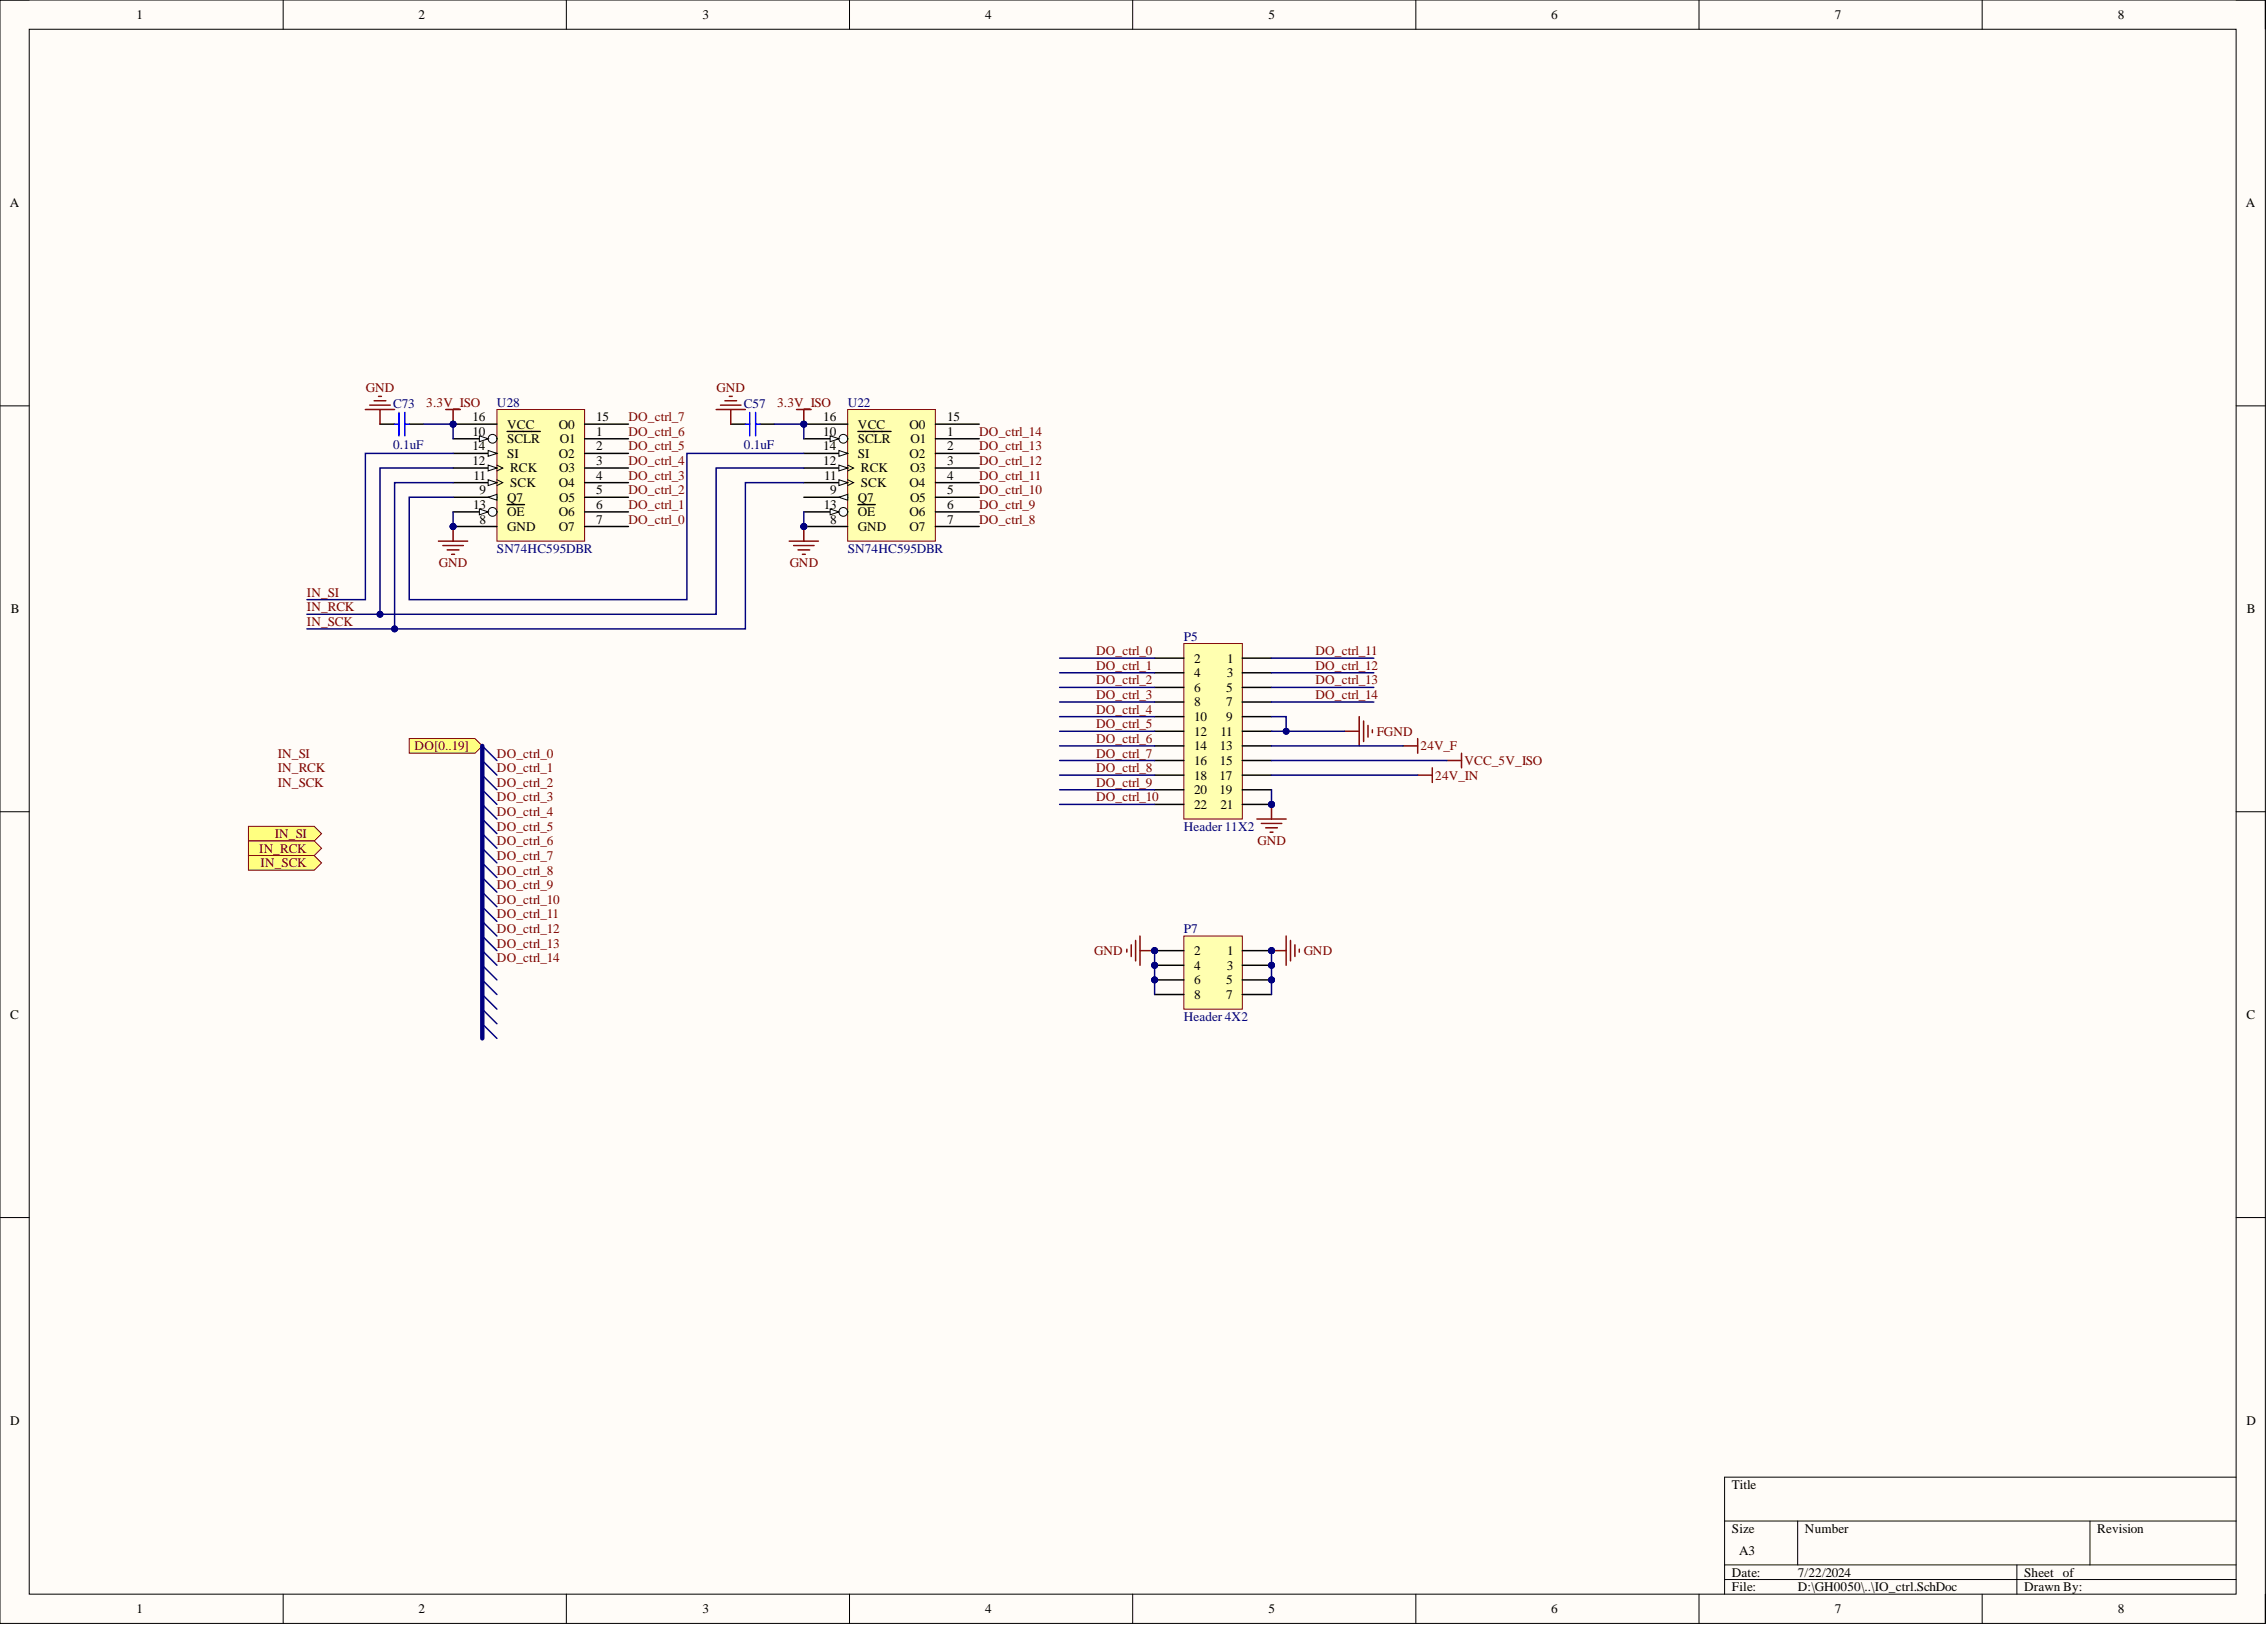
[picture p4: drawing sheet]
<svg xmlns="http://www.w3.org/2000/svg" width="393mm" height="282mm" viewBox="0 0 393 282" stroke-linecap="round" stroke-linejoin="round" font-family="sans-serif">
<defs><g id="words">
<g font-size="2.3">
<text x="23.7" y="3.3">1</text>
<text x="72.6" y="3.3">2</text>
<text x="121.9" y="3.3">3</text>
<text x="170.9" y="3.3">4</text>
<text x="220.1" y="3.3">5</text>
<text x="269.1" y="3.3">6</text>
<text x="318.3" y="3.3">7</text>
<text x="367.4" y="3.3">8</text>
<text x="1.7" y="35.9">A</text>
<text x="389.7" y="35.9">A</text>
<text x="82" y="75.6">10</text>
<text x="82" y="73.1">16</text>
<text x="88" y="76.9">SCLR</text>
<text x="88" y="74.3">VCC</text>
<text x="97" y="74.3">O0</text>
<text x="97.1" y="76.9">O1</text>
<text x="103.5" y="73.1">15</text>
<text x="103.5" y="75.6">1</text>
<text x="142.9" y="75.6">10</text>
<text x="142.9" y="73.1">16</text>
<text x="148.9" y="76.9">SCLR</text>
<text x="148.9" y="74.3">VCC</text>
<text x="157.8" y="74.3">O0</text>
<text x="158" y="76.9">O1</text>
<text x="164.3" y="73.1">15</text>
<text x="164.3" y="75.6">1</text>
<text x="82" y="78.1">14</text>
<text x="82" y="80.7">12</text>
<text x="82.2" y="83.2">11</text>
<text x="88" y="79.4">SI</text>
<text x="88.5" y="81.9">RCK</text>
<text x="97" y="79.4">O2</text>
<text x="97" y="81.9">O3</text>
<text x="103.5" y="78.1">2</text>
<text x="103.5" y="80.7">3</text>
<text x="103.5" y="83.2">4</text>
<text x="142.9" y="78.1">14</text>
<text x="142.9" y="80.7">12</text>
<text x="143" y="83.2">11</text>
<text x="148.9" y="79.4">SI</text>
<text x="149.4" y="81.9">RCK</text>
<text x="157.8" y="79.4">O2</text>
<text x="157.9" y="81.9">O3</text>
<text x="164.3" y="78.1">2</text>
<text x="164.3" y="80.7">3</text>
<text x="164.3" y="83.2">4</text>
<text x="82.1" y="88.3">13</text>
<text x="83.2" y="85.7">9</text>
<text x="88" y="89.6">OE</text>
<text x="88" y="87">Q7</text>
<text x="88.5" y="84.5">SCK</text>
<text x="97" y="84.5">O4</text>
<text x="97" y="89.6">O6</text>
<text x="97" y="87">O5</text>
<text x="103.5" y="85.7">5</text>
<text x="103.5" y="88.3">6</text>
<text x="142.9" y="88.3">13</text>
<text x="144" y="85.7">9</text>
<text x="148.9" y="89.6">OE</text>
<text x="148.9" y="87">Q7</text>
<text x="149.4" y="84.5">SCK</text>
<text x="157.8" y="84.5">O4</text>
<text x="157.8" y="89.6">O6</text>
<text x="157.9" y="87">O5</text>
<text x="164.3" y="85.7">5</text>
<text x="164.3" y="88.3">6</text>
<text x="83.2" y="90.8">8</text>
<text x="88" y="92.1">GND</text>
<text x="97" y="92.1">O7</text>
<text x="103.5" y="90.8">7</text>
<text x="144" y="90.8">8</text>
<text x="148.9" y="92.1">GND</text>
<text x="157.8" y="92.1">O7</text>
<text x="164.3" y="90.8">7</text>
<text x="1.9" y="106.4">B</text>
<text x="389.8" y="106.4">B</text>
<text x="207.2" y="114.9">2</text>
<text x="207.2" y="117.5">4</text>
<text x="207.2" y="120">6</text>
<text x="212.8" y="120">5</text>
<text x="212.8" y="117.5">3</text>
<text x="212.9" y="114.9">1</text>
<text x="207.2" y="122.5">8</text>
<text x="207.2" y="125.1">10</text>
<text x="212.8" y="122.5">7</text>
<text x="212.8" y="125.1">9</text>
<text x="207.2" y="127.6">12</text>
<text x="207.2" y="130.1">14</text>
<text x="211.7" y="130.1">13</text>
<text x="211.7" y="127.6">11</text>
<text x="207.2" y="132.7">16</text>
<text x="207.2" y="135.2">18</text>
<text x="207.2" y="137.8">20</text>
<text x="211.6" y="135.2">17</text>
<text x="211.6" y="137.8">19</text>
<text x="211.7" y="132.7">15</text>
<text x="207.2" y="140.3">22</text>
<text x="211.7" y="140.3">21</text>
<text x="207.2" y="165.7">2</text>
<text x="212.9" y="165.7">1</text>
<text x="207.2" y="168.2">4</text>
<text x="207.2" y="170.7">6</text>
<text x="207.2" y="173.3">8</text>
<text x="212.8" y="170.7">5</text>
<text x="212.8" y="173.3">7</text>
<text x="212.8" y="168.2">3</text>
<text x="1.8" y="176.7">C</text>
<text x="389.8" y="176.7">C</text>
<text x="1.8" y="247.2">D</text>
<text x="389.8" y="247.2">D</text>
<text x="300.5" y="258.3">Title</text>
<text x="300.5" y="265.9">Size</text>
<text x="301.8" y="269.7">A3</text>
<text x="313.2" y="265.9">Number</text>
<text x="363.9" y="265.9">Revision</text>
<text x="300.5" y="273.5">Date:</text>
<text x="311.9" y="273.5">7/22/2024</text>
<text x="351.2" y="273.5">Sheet of</text>
<text x="23.7" y="279.8">1</text>
<text x="72.6" y="279.8">2</text>
<text x="121.9" y="279.8">3</text>
<text x="170.9" y="279.8">4</text>
<text x="220.1" y="279.8">5</text>
<text x="269.1" y="279.8">6</text>
<text x="300.5" y="276">File:</text>
<text x="311.9" y="276">D:\GH0050\..\IO_ctrl.SchDoc</text>
<text x="318.3" y="279.8">7</text>
<text x="351.2" y="276">Drawn By:</text>
<text x="367.4" y="279.8">8</text>
</g>
<g font-size="2.3" fill="#800000">
<text x="63.5" y="68">GND</text>
<text x="74" y="70.5">3.3V_ISO</text>
<text x="124.3" y="68">GND</text>
<text x="134.8" y="70.5">3.3V_ISO</text>
<text x="109" y="75.6">DO_ctrl_6</text>
<text x="109" y="73.1">DO_ctrl_7</text>
<text x="169.9" y="75.6">DO_ctrl_14</text>
<text x="109" y="83.2">DO_ctrl_3</text>
<text x="109" y="80.7">DO_ctrl_4</text>
<text x="109" y="78.1">DO_ctrl_5</text>
<text x="169.9" y="83.2">DO_ctrl_11</text>
<text x="169.9" y="80.7">DO_ctrl_12</text>
<text x="169.9" y="78.1">DO_ctrl_13</text>
<text x="109" y="88.3">DO_ctrl_1</text>
<text x="109" y="85.7">DO_ctrl_2</text>
<text x="169.9" y="88.3">DO_ctrl_9</text>
<text x="169.9" y="85.7">DO_ctrl_10</text>
<text x="109" y="90.8">DO_ctrl_0</text>
<text x="169.9" y="90.8">DO_ctrl_8</text>
<text x="76.2" y="98.4">GND</text>
<text x="137" y="98.4">GND</text>
<text x="53.3" y="103.5">IN_SI</text>
<text x="53.3" y="106">IN_RCK</text>
<text x="53.3" y="108.6">IN_SCK</text>
<text x="190.2" y="113.7">DO_ctrl_0</text>
<text x="228.2" y="113.7">DO_ctrl_11</text>
<text x="190.2" y="116.2">DO_ctrl_1</text>
<text x="190.2" y="118.7">DO_ctrl_2</text>
<text x="228.2" y="116.2">DO_ctrl_12</text>
<text x="228.2" y="118.7">DO_ctrl_13</text>
<text x="190.2" y="121.3">DO_ctrl_3</text>
<text x="190.2" y="123.8">DO_ctrl_4</text>
<text x="228.2" y="121.3">DO_ctrl_14</text>
<text x="48.2" y="131.4">IN_SI</text>
<text x="71.9" y="130.1">DO[0..19]</text>
<text x="86.2" y="131.4">DO_ctrl_0</text>
<text x="190.2" y="126.3">DO_ctrl_5</text>
<text x="190.2" y="128.9">DO_ctrl_6</text>
<text x="190.2" y="131.4">DO_ctrl_7</text>
<text x="238.9" y="127.6">FGND</text>
<text x="246.5" y="130.1">24V_F</text>
<text x="48.2" y="133.9">IN_RCK</text>
<text x="48.2" y="136.5">IN_SCK</text>
<text x="86.2" y="133.9">DO_ctrl_1</text>
<text x="86.2" y="136.5">DO_ctrl_2</text>
<text x="190.2" y="133.9">DO_ctrl_8</text>
<text x="190.2" y="136.5">DO_ctrl_9</text>
<text x="249" y="135.2">24V_IN</text>
<text x="254.1" y="132.7">VCC_5V_ISO</text>
<text x="86.2" y="139">DO_ctrl_3</text>
<text x="86.2" y="141.6">DO_ctrl_4</text>
<text x="190.2" y="139">DO_ctrl_10</text>
<text x="45" y="147.9">IN_RCK</text>
<text x="47.7" y="145.4">IN_SI</text>
<text x="86.2" y="144.1">DO_ctrl_5</text>
<text x="86.2" y="146.6">DO_ctrl_6</text>
<text x="86.2" y="149.2">DO_ctrl_7</text>
<text x="218.2" y="146.6">GND</text>
<text x="45.2" y="150.4">IN_SCK</text>
<text x="86.2" y="151.7">DO_ctrl_8</text>
<text x="86.2" y="154.2">DO_ctrl_9</text>
<text x="86.2" y="156.8">DO_ctrl_10</text>
<text x="86.2" y="159.3">DO_ctrl_11</text>
<text x="86.2" y="161.9">DO_ctrl_12</text>
<text x="86.2" y="164.4">DO_ctrl_13</text>
<text x="86.2" y="166.9">DO_ctrl_14</text>
<text x="189.9" y="165.7">GND</text>
<text x="226.2" y="165.7">GND</text>
</g>
<g font-size="2.3" fill="#000080">
<text x="68.2" y="70.8">C73</text>
<text x="86.2" y="70.5">U28</text>
<text x="129.1" y="70.8">C57</text>
<text x="147.1" y="70.5">U22</text>
<text x="68.2" y="77.9">0.1uF</text>
<text x="129.1" y="77.9">0.1uF</text>
<text x="86.2" y="95.9">SN74HC595DBR</text>
<text x="147.1" y="95.9">SN74HC595DBR</text>
<text x="205.4" y="111.1">P5</text>
<text x="205.4" y="144.1">Header 11X2</text>
<text x="205.4" y="161.9">P7</text>
<text x="205.4" y="177.1">Header 4X2</text>
</g>
</g></defs>
<path d="M0 0h393.1v281.6h-393.1z" fill-rule="evenodd" fill="#fffcf8"/>
<path d="M0 0h393.1v281.6h-393.1z" fill="none" stroke="#000" stroke-width=".17"/>
<path d="M5.1 5.1h382.9v271.4h-382.9z" fill-rule="evenodd" fill="#fffcf8"/>
<g fill="none" stroke="#000" stroke-width=".17">
<path d="M0 0h5.1M5.1 5.1h382.9v271.4h-382.9zM49.1 0v5.1M98.3 0v5.1M147.4 0v5.1M196.5 0v5.1M245.7 0v5.1M294.8 0v5.1M343.9 0v5.1M388 0h5.1v5.1M0 70.4h5.1M388 70.4h5.1"/>
<path d="M0 140.8h5.1M388 140.8h5.1M0 211.2h5.1M388 211.2h5.1M388 256.2h-88.8v20.3M49.1 276.5v5.1M98.3 276.5v5.1M147.4 276.5v5.1M196.5 276.5v5.1M245.7 276.5v5.1M294.8 276.5v5.1M299.2 263.8h88.8"/>
<path d="M299.2 271.4h88.8M299.2 274h88.8M311.9 263.8v7.6M343.9 276.5v5.1M350 271.4v5.1M362.6 263.8v7.6M393.1 276.5v5.1"/>
</g>
<circle cx="78.6" cy="73.6" r=".51" fill="#000080"/>
<circle cx="78.6" cy="73.6" r=".51" fill="none" stroke="#000080" stroke-width=".17"/>
<circle cx="78.6" cy="91.3" r=".51" fill="#000080"/>
<circle cx="78.6" cy="91.3" r=".51" fill="none" stroke="#000080" stroke-width=".17"/>
<path d="M86.2 71h15.2v22.9h-15.2z" fill-rule="evenodd" fill="#ffffb0"/>
<path d="M86.2 71h15.2v22.9h-15.2z" fill="none" stroke="#800000" stroke-width=".17"/>
<path d="M78.6 78.6h7.6" fill="none" stroke="#000" stroke-width=".25"/>
<path d="M84.7 78.1l1.5 .5-1.5 .6z" fill="#f8fcff"/>
<path d="M84.7 78.1l1.5 .5-1.5 .6z" fill="none" stroke="#000" stroke-width=".17"/>
<path d="M78.6 83.7h7.6" fill="none" stroke="#000" stroke-width=".25"/>
<path d="M84.7 83.2l1.5 .5-1.5 .5z" fill="#f8fcff"/>
<path d="M84.7 83.2l1.5 .5-1.5 .5zM86.2 83.2l1 .5-1 .5" fill="none" stroke="#000" stroke-width=".17"/>
<path d="M78.6 76.1h7.6" fill="none" stroke="#000" stroke-width=".25"/>
<circle cx="85.5" cy="76.1" r=".76" fill="#f8fcff"/>
<circle cx="85.5" cy="76.1" r=".76" fill="none" stroke="#000" stroke-width=".17"/>
<path d="M83.2 75.6l1.5 .5-1.5 .5z" fill="#f8fcff"/>
<path d="M83.2 75.6l1.5 .5-1.5 .5z" fill="none" stroke="#000" stroke-width=".17"/>
<path d="M88 74.8h5.7M78.6 81.2h7.6" fill="none" stroke="#000" stroke-width=".25"/>
<path d="M84.7 80.7l1.5 .5-1.5 .5z" fill="#f8fcff"/>
<path d="M84.7 80.7l1.5 .5-1.5 .5zM86.2 80.7l1 .5-1 .5" fill="none" stroke="#000" stroke-width=".17"/>
<path d="M78.6 88.8h7.6" fill="none" stroke="#000" stroke-width=".25"/>
<circle cx="85.5" cy="88.8" r=".76" fill="#f8fcff"/>
<circle cx="85.5" cy="88.8" r=".76" fill="none" stroke="#000" stroke-width=".17"/>
<path d="M83.2 88.3l1.5 .5-1.5 .5z" fill="#f8fcff"/>
<path d="M83.2 88.3l1.5 .5-1.5 .5z" fill="none" stroke="#000" stroke-width=".17"/>
<path d="M101.4 73.6h7.6M101.4 76.1h7.6M101.4 78.6h7.6M78.6 86.3h7.6M88 87.5h3M101.4 81.2h7.6M101.4 83.7h7.6M101.4 86.3h7.6M101.4 88.8h7.6M101.4 91.3h7.6" fill="none" stroke="#000" stroke-width=".25"/>
<path d="M84.7 86.3l1.5-.6v1.1z" fill="#f8fcff"/>
<path d="M84.7 86.3l1.5-.6v1.1z" fill="none" stroke="#000" stroke-width=".17"/>
<path d="M78.6 73.6h7.6" fill="none" stroke="#000" stroke-width=".25"/>
<circle cx="78.6" cy="73.6" r=".51" fill="#000080"/>
<circle cx="78.6" cy="73.6" r=".51" fill="none" stroke="#000080" stroke-width=".17"/>
<path d="M78.6 91.3h7.6" fill="none" stroke="#000" stroke-width=".25"/>
<circle cx="78.6" cy="91.3" r=".51" fill="#000080"/>
<circle cx="78.6" cy="91.3" r=".51" fill="none" stroke="#000080" stroke-width=".17"/>
<circle cx="139.5" cy="73.6" r=".51" fill="#000080"/>
<circle cx="139.5" cy="73.6" r=".51" fill="none" stroke="#000080" stroke-width=".17"/>
<circle cx="139.5" cy="91.3" r=".51" fill="#000080"/>
<circle cx="139.5" cy="91.3" r=".51" fill="none" stroke="#000080" stroke-width=".17"/>
<path d="M147.1 71h15.2v22.9h-15.2z" fill-rule="evenodd" fill="#ffffb0"/>
<path d="M147.1 71h15.2v22.9h-15.2z" fill="none" stroke="#800000" stroke-width=".17"/>
<path d="M139.5 78.6h7.6" fill="none" stroke="#000" stroke-width=".25"/>
<path d="M145.6 78.1l1.5 .5-1.5 .6z" fill="#f8fcff"/>
<path d="M145.6 78.1l1.5 .5-1.5 .6z" fill="none" stroke="#000" stroke-width=".17"/>
<path d="M139.5 83.7h7.6" fill="none" stroke="#000" stroke-width=".25"/>
<path d="M145.6 83.2l1.5 .5-1.5 .5z" fill="#f8fcff"/>
<path d="M145.6 83.2l1.5 .5-1.5 .5zM147.1 83.2l1 .5-1 .5" fill="none" stroke="#000" stroke-width=".17"/>
<path d="M139.5 76.1h7.6" fill="none" stroke="#000" stroke-width=".25"/>
<circle cx="146.3" cy="76.1" r=".76" fill="#f8fcff"/>
<circle cx="146.3" cy="76.1" r=".76" fill="none" stroke="#000" stroke-width=".17"/>
<path d="M144 75.6l1.6 .5-1.6 .5z" fill="#f8fcff"/>
<path d="M144 75.6l1.6 .5-1.6 .5z" fill="none" stroke="#000" stroke-width=".17"/>
<path d="M148.9 74.8h5.7M139.5 81.2h7.6" fill="none" stroke="#000" stroke-width=".25"/>
<path d="M145.6 80.7l1.5 .5-1.5 .5z" fill="#f8fcff"/>
<path d="M145.6 80.7l1.5 .5-1.5 .5zM147.1 80.7l1 .5-1 .5" fill="none" stroke="#000" stroke-width=".17"/>
<path d="M139.5 88.8h7.6" fill="none" stroke="#000" stroke-width=".25"/>
<circle cx="146.3" cy="88.8" r=".76" fill="#f8fcff"/>
<circle cx="146.3" cy="88.8" r=".76" fill="none" stroke="#000" stroke-width=".17"/>
<path d="M144 88.3l1.6 .5-1.6 .5z" fill="#f8fcff"/>
<path d="M144 88.3l1.6 .5-1.6 .5z" fill="none" stroke="#000" stroke-width=".17"/>
<path d="M162.3 73.6h7.6M162.3 76.1h7.6M162.3 78.6h7.6M139.5 86.3h7.6M148.9 87.5h3M162.3 81.2h7.6M162.3 83.7h7.6M162.3 86.3h7.6M162.3 88.8h7.6M162.3 91.3h7.6" fill="none" stroke="#000" stroke-width=".25"/>
<path d="M145.6 86.3l1.5-.6v1.1z" fill="#f8fcff"/>
<path d="M145.6 86.3l1.5-.6v1.1z" fill="none" stroke="#000" stroke-width=".17"/>
<path d="M139.5 73.6h7.6" fill="none" stroke="#000" stroke-width=".25"/>
<circle cx="139.5" cy="73.6" r=".51" fill="#000080"/>
<circle cx="139.5" cy="73.6" r=".51" fill="none" stroke="#000080" stroke-width=".17"/>
<path d="M139.5 91.3h7.6" fill="none" stroke="#000" stroke-width=".25"/>
<circle cx="139.5" cy="91.3" r=".51" fill="#000080"/>
<circle cx="139.5" cy="91.3" r=".51" fill="none" stroke="#000080" stroke-width=".17"/>
<path d="M77.3 71h2.6M78.6 71v2.6" fill="none" stroke="#800000" stroke-width=".25"/>
<circle cx="78.6" cy="73.6" r=".51" fill="#000080"/>
<circle cx="78.6" cy="73.6" r=".51" fill="none" stroke="#000080" stroke-width=".17"/>
<path d="M138.2 71h2.5M139.5 71v2.6" fill="none" stroke="#800000" stroke-width=".25"/>
<circle cx="139.5" cy="73.6" r=".51" fill="#000080"/>
<circle cx="139.5" cy="73.6" r=".51" fill="none" stroke="#000080" stroke-width=".17"/>
<path d="M76.1 93.9h5M76.8 94.6h3.6M77.6 95.4h2M78.4 96.1h.5M78.6 91.3v2.6" fill="none" stroke="#800000" stroke-width=".25"/>
<circle cx="78.6" cy="91.3" r=".51" fill="#000080"/>
<circle cx="78.6" cy="91.3" r=".51" fill="none" stroke="#000080" stroke-width=".17"/>
<path d="M136.9 93.9h5.1M137.7 94.6h3.5M138.5 95.4h2M139.2 96.1h.5M139.5 91.3v2.6" fill="none" stroke="#800000" stroke-width=".25"/>
<circle cx="139.5" cy="91.3" r=".51" fill="#000080"/>
<circle cx="139.5" cy="91.3" r=".51" fill="none" stroke="#000080" stroke-width=".17"/>
<path d="M65.9 73.6h2.6M71 73.6h2.5M126.8 73.6h2.5M131.9 73.6h2.5" fill="none" stroke="#000" stroke-width=".25"/>
<path d="M68.5 73.6h.7M69.2 71.5v4.1M70.2 71.5v4.1M70.2 73.6h.8M129.3 73.6h.8M130.1 71.5v4.1M131.1 73.6h.8M131.1 71.5v4.1" fill="none" stroke="#00f" stroke-width=".25"/>
<path d="M63.4 71h5.1M64.2 70.3h3.5M64.9 69.5h2M65.7 68.8h.5M65.9 71v2.6M124.3 71h5M125 70.3h3.6M125.8 69.5h2M126.5 68.8h.5M126.8 71v2.6" fill="none" stroke="#800000" stroke-width=".25"/>
<path d="M71 128.1h11.4l1.3 1.3-1.3 1.3h-11.4z" fill-rule="evenodd" fill="#ffff80"/>
<path d="M71 128.1h11.4l1.3 1.3-1.3 1.3h-11.4z" fill="none" stroke="#800000" stroke-width=".17"/>
<g fill="none" stroke="#000080" stroke-width=".25">
<path d="M83.7 129.4l2.5 2.5M83.7 131.9l2.5 2.6M83.7 134.5l2.5 2.5M83.7 137l2.5 2.5M83.7 139.5l2.5 2.6M83.7 142.1l2.5 2.5M83.7 144.6l2.5 2.5M83.7 147.1l2.5 2.6M83.7 149.7l2.5 2.5M83.7 152.2l2.5 2.6M83.7 154.8l2.5 2.5M83.7 157.3l2.5 2.5"/>
<path d="M83.7 159.8l2.5 2.6M83.7 162.4l2.5 2.5M83.7 164.9l2.5 2.5M83.7 167.4l2.5 2.6M83.7 170l2.5 2.5M83.7 172.5l2.5 2.5M83.7 175l2.5 2.6M83.7 177.6l2.5 2.5"/>
</g>
<path d="M43.1 143.3h11.4l1.3 1.3-1.3 1.3h-11.4z" fill-rule="evenodd" fill="#ffff80"/>
<path d="M43.1 143.3h11.4l1.3 1.3-1.3 1.3h-11.4z" fill="none" stroke="#800000" stroke-width=".17"/>
<path d="M43.1 145.9h11.4l1.3 1.2-1.3 1.3h-11.4z" fill-rule="evenodd" fill="#ffff80"/>
<path d="M43.1 145.9h11.4l1.3 1.2-1.3 1.3h-11.4z" fill="none" stroke="#800000" stroke-width=".17"/>
<path d="M43.1 148.4h11.4l1.3 1.3-1.3 1.2h-11.4z" fill-rule="evenodd" fill="#ffff80"/>
<path d="M43.1 148.4h11.4l1.3 1.3-1.3 1.2h-11.4z" fill="none" stroke="#800000" stroke-width=".17"/>
<g fill="none" stroke="#800000" stroke-width=".25">
<path d="M220.6 139.5v2.6M233.3 126.8h2.5M235.8 124.3v5.1M236.6 125.1v3.5M237.4 125.8v2.1M238.1 126.6v.5M243.4 129.4h2.6M246 134.5h2.5M246 128.1v2.6M248.5 133.2v2.5M251.1 131.9h2.5M253.6 130.7v2.5"/>
<path d="M218.1 142.1h5.1M218.8 142.8h3.6M219.6 143.6h2M220.4 144.4h.5"/>
</g>
<circle cx="220.6" cy="139.5" r=".51" fill="#000080"/>
<circle cx="220.6" cy="139.5" r=".51" fill="none" stroke="#000080" stroke-width=".17"/>
<path d="M195.5 164.6v.6M196.3 163.9v2M197 163.1v3.6M197.8 162.4v5M197.8 164.9h2.5" fill="none" stroke="#800000" stroke-width=".25"/>
<circle cx="200.3" cy="164.9" r=".51" fill="#000080"/>
<circle cx="200.3" cy="164.9" r=".51" fill="none" stroke="#000080" stroke-width=".17"/>
<path d="M220.6 164.9h2.6M223.2 162.4v5M223.9 163.1v3.6M224.7 163.9v2M225.4 164.6v.6" fill="none" stroke="#800000" stroke-width=".25"/>
<circle cx="220.6" cy="164.9" r=".51" fill="#000080"/>
<circle cx="220.6" cy="164.9" r=".51" fill="none" stroke="#000080" stroke-width=".17"/>
<circle cx="220.6" cy="139.5" r=".51" fill="#000080"/>
<circle cx="220.6" cy="139.5" r=".51" fill="none" stroke="#000080" stroke-width=".17"/>
<path d="M205.4 111.6h10.2v30.5h-10.2z" fill-rule="evenodd" fill="#ffffb0"/>
<path d="M205.4 111.6h10.2v30.5h-10.2z" fill="none" stroke="#800000" stroke-width=".17"/>
<g fill="none" stroke="#000" stroke-width=".25">
<path d="M200.3 114.2h5.1M200.3 116.7h5.1M200.3 119.2h5.1M215.6 114.2h5M215.6 116.7h5M215.6 119.2h5M200.3 121.8h5.1M200.3 124.3h5.1M200.3 126.8h5.1M200.3 129.4h5.1M200.3 131.9h5.1M200.3 134.5h5.1"/>
<path d="M200.3 137h5.1M215.6 121.8h5M215.6 124.3h5M215.6 126.8h5M215.6 129.4h5M215.6 131.9h5M215.6 134.5h5M215.6 137h5M215.6 139.5h5"/>
</g>
<circle cx="220.6" cy="139.5" r=".51" fill="#000080"/>
<circle cx="220.6" cy="139.5" r=".51" fill="none" stroke="#000080" stroke-width=".17"/>
<path d="M200.3 139.5h5.1" fill="none" stroke="#000" stroke-width=".25"/>
<circle cx="220.6" cy="164.9" r=".51" fill="#000080"/>
<circle cx="220.6" cy="164.9" r=".51" fill="none" stroke="#000080" stroke-width=".17"/>
<circle cx="200.3" cy="164.9" r=".51" fill="#000080"/>
<circle cx="200.3" cy="164.9" r=".51" fill="none" stroke="#000080" stroke-width=".17"/>
<circle cx="220.6" cy="167.4" r=".51" fill="#000080"/>
<circle cx="220.6" cy="167.4" r=".51" fill="none" stroke="#000080" stroke-width=".17"/>
<circle cx="200.3" cy="167.4" r=".51" fill="#000080"/>
<circle cx="200.3" cy="167.4" r=".51" fill="none" stroke="#000080" stroke-width=".17"/>
<circle cx="220.6" cy="170" r=".51" fill="#000080"/>
<circle cx="220.6" cy="170" r=".51" fill="none" stroke="#000080" stroke-width=".17"/>
<circle cx="200.3" cy="170" r=".51" fill="#000080"/>
<circle cx="200.3" cy="170" r=".51" fill="none" stroke="#000080" stroke-width=".17"/>
<path d="M205.4 162.4h10.2v12.6h-10.2z" fill-rule="evenodd" fill="#ffffb0"/>
<path d="M205.4 162.4h10.2v12.6h-10.2z" fill="none" stroke="#800000" stroke-width=".17"/>
<path d="M215.6 164.9h5" fill="none" stroke="#000" stroke-width=".25"/>
<circle cx="220.6" cy="164.9" r=".51" fill="#000080"/>
<circle cx="220.6" cy="164.9" r=".51" fill="none" stroke="#000080" stroke-width=".17"/>
<path d="M200.3 164.9h5.1" fill="none" stroke="#000" stroke-width=".25"/>
<circle cx="200.3" cy="164.9" r=".51" fill="#000080"/>
<circle cx="200.3" cy="164.9" r=".51" fill="none" stroke="#000080" stroke-width=".17"/>
<path d="M215.6 167.4h5" fill="none" stroke="#000" stroke-width=".25"/>
<circle cx="220.6" cy="167.4" r=".51" fill="#000080"/>
<circle cx="220.6" cy="167.4" r=".51" fill="none" stroke="#000080" stroke-width=".17"/>
<path d="M200.3 167.4h5.1" fill="none" stroke="#000" stroke-width=".25"/>
<circle cx="200.3" cy="167.4" r=".51" fill="#000080"/>
<circle cx="200.3" cy="167.4" r=".51" fill="none" stroke="#000080" stroke-width=".17"/>
<path d="M215.6 170h5" fill="none" stroke="#000" stroke-width=".25"/>
<circle cx="220.6" cy="170" r=".51" fill="#000080"/>
<circle cx="220.6" cy="170" r=".51" fill="none" stroke="#000080" stroke-width=".17"/>
<path d="M200.3 170h5.1" fill="none" stroke="#000" stroke-width=".25"/>
<circle cx="200.3" cy="170" r=".51" fill="#000080"/>
<circle cx="200.3" cy="170" r=".51" fill="none" stroke="#000080" stroke-width=".17"/>
<path d="M200.3 172.5h5.1M215.6 172.5h5" fill="none" stroke="#000" stroke-width=".25"/>
<path d="M78.6 78.6h-15.2v25.4h-10.1M78.6 81.2h-12.7v25.4h-12.6" fill="none" stroke="#000080" stroke-width=".25"/>
<circle cx="65.9" cy="106.6" r=".51" fill="#000080"/>
<circle cx="65.9" cy="106.6" r=".51" fill="none" stroke="#000080" stroke-width=".17"/>
<path d="M78.6 83.7h-10.1v25.4h-15.2" fill="none" stroke="#000080" stroke-width=".25"/>
<circle cx="68.5" cy="109.1" r=".51" fill="#000080"/>
<circle cx="68.5" cy="109.1" r=".51" fill="none" stroke="#000080" stroke-width=".17"/>
<path d="M139.5 81.2h-15.2v25.4h-58.4" fill="none" stroke="#000080" stroke-width=".25"/>
<circle cx="65.9" cy="106.6" r=".51" fill="#000080"/>
<circle cx="65.9" cy="106.6" r=".51" fill="none" stroke="#000080" stroke-width=".17"/>
<path d="M139.5 83.7h-10.2v25.4h-60.8" fill="none" stroke="#000080" stroke-width=".25"/>
<circle cx="68.5" cy="109.1" r=".51" fill="#000080"/>
<circle cx="68.5" cy="109.1" r=".51" fill="none" stroke="#000080" stroke-width=".17"/>
<path d="M139.5 78.6h-20.3v25.4h-48.2v-17.7h7.6M78.6 88.8v2.5" fill="none" stroke="#000080" stroke-width=".25"/>
<circle cx="78.6" cy="91.3" r=".51" fill="#000080"/>
<circle cx="78.6" cy="91.3" r=".51" fill="none" stroke="#000080" stroke-width=".17"/>
<path d="M139.5 88.8v2.5" fill="none" stroke="#000080" stroke-width=".25"/>
<circle cx="139.5" cy="91.3" r=".51" fill="#000080"/>
<circle cx="139.5" cy="91.3" r=".51" fill="none" stroke="#000080" stroke-width=".17"/>
<path d="M73.5 73.6h5.1v2.5" fill="none" stroke="#000080" stroke-width=".25"/>
<circle cx="78.6" cy="73.6" r=".51" fill="#000080"/>
<circle cx="78.6" cy="73.6" r=".51" fill="none" stroke="#000080" stroke-width=".17"/>
<path d="M134.4 73.6h5.1v2.5" fill="none" stroke="#000080" stroke-width=".25"/>
<circle cx="139.5" cy="73.6" r=".51" fill="#000080"/>
<circle cx="139.5" cy="73.6" r=".51" fill="none" stroke="#000080" stroke-width=".17"/>
<g fill="none" stroke="#000080" stroke-width=".25">
<path d="M183.9 114.2h16.4M183.9 116.7h16.4M183.9 119.2h16.4M220.6 114.2h17.8M220.6 116.7h17.8M220.6 119.2h17.8M183.9 121.8h16.4M183.9 124.3h16.4M183.9 126.8h16.4M183.9 129.4h16.4M183.9 131.9h16.4M183.9 134.5h16.4"/>
<path d="M183.9 137h16.4M183.9 139.5h16.4M220.6 124.3h2.6v2.5M220.6 121.8h17.8"/>
</g>
<circle cx="223.2" cy="126.8" r=".51" fill="#000080"/>
<circle cx="223.2" cy="126.8" r=".51" fill="none" stroke="#000080" stroke-width=".17"/>
<path d="M220.6 126.8h12.7" fill="none" stroke="#000080" stroke-width=".25"/>
<circle cx="223.2" cy="126.8" r=".51" fill="#000080"/>
<circle cx="223.2" cy="126.8" r=".51" fill="none" stroke="#000080" stroke-width=".17"/>
<path d="M200.3 164.9v7.6" fill="none" stroke="#000080" stroke-width=".25"/>
<circle cx="200.3" cy="164.9" r=".51" fill="#000080"/>
<circle cx="200.3" cy="164.9" r=".51" fill="none" stroke="#000080" stroke-width=".17"/>
<circle cx="200.3" cy="167.4" r=".51" fill="#000080"/>
<circle cx="200.3" cy="167.4" r=".51" fill="none" stroke="#000080" stroke-width=".17"/>
<circle cx="200.3" cy="170" r=".51" fill="#000080"/>
<circle cx="200.3" cy="170" r=".51" fill="none" stroke="#000080" stroke-width=".17"/>
<path d="M220.6 164.9v7.6" fill="none" stroke="#000080" stroke-width=".25"/>
<circle cx="220.6" cy="170" r=".51" fill="#000080"/>
<circle cx="220.6" cy="170" r=".51" fill="none" stroke="#000080" stroke-width=".17"/>
<circle cx="220.6" cy="167.4" r=".51" fill="#000080"/>
<circle cx="220.6" cy="167.4" r=".51" fill="none" stroke="#000080" stroke-width=".17"/>
<circle cx="220.6" cy="164.9" r=".51" fill="#000080"/>
<circle cx="220.6" cy="164.9" r=".51" fill="none" stroke="#000080" stroke-width=".17"/>
<path d="M220.6 129.4h22.8M220.6 137v2.5" fill="none" stroke="#000080" stroke-width=".25"/>
<circle cx="220.6" cy="139.5" r=".51" fill="#000080"/>
<circle cx="220.6" cy="139.5" r=".51" fill="none" stroke="#000080" stroke-width=".17"/>
<path d="M220.6 131.9h30.5M220.6 134.5h25.4" fill="none" stroke="#000080" stroke-width=".25"/>
<path d="M83.7 129.4v50.7" fill="none" stroke="#000080" stroke-width=".76"/>
<use href="#words"/>
</svg>
